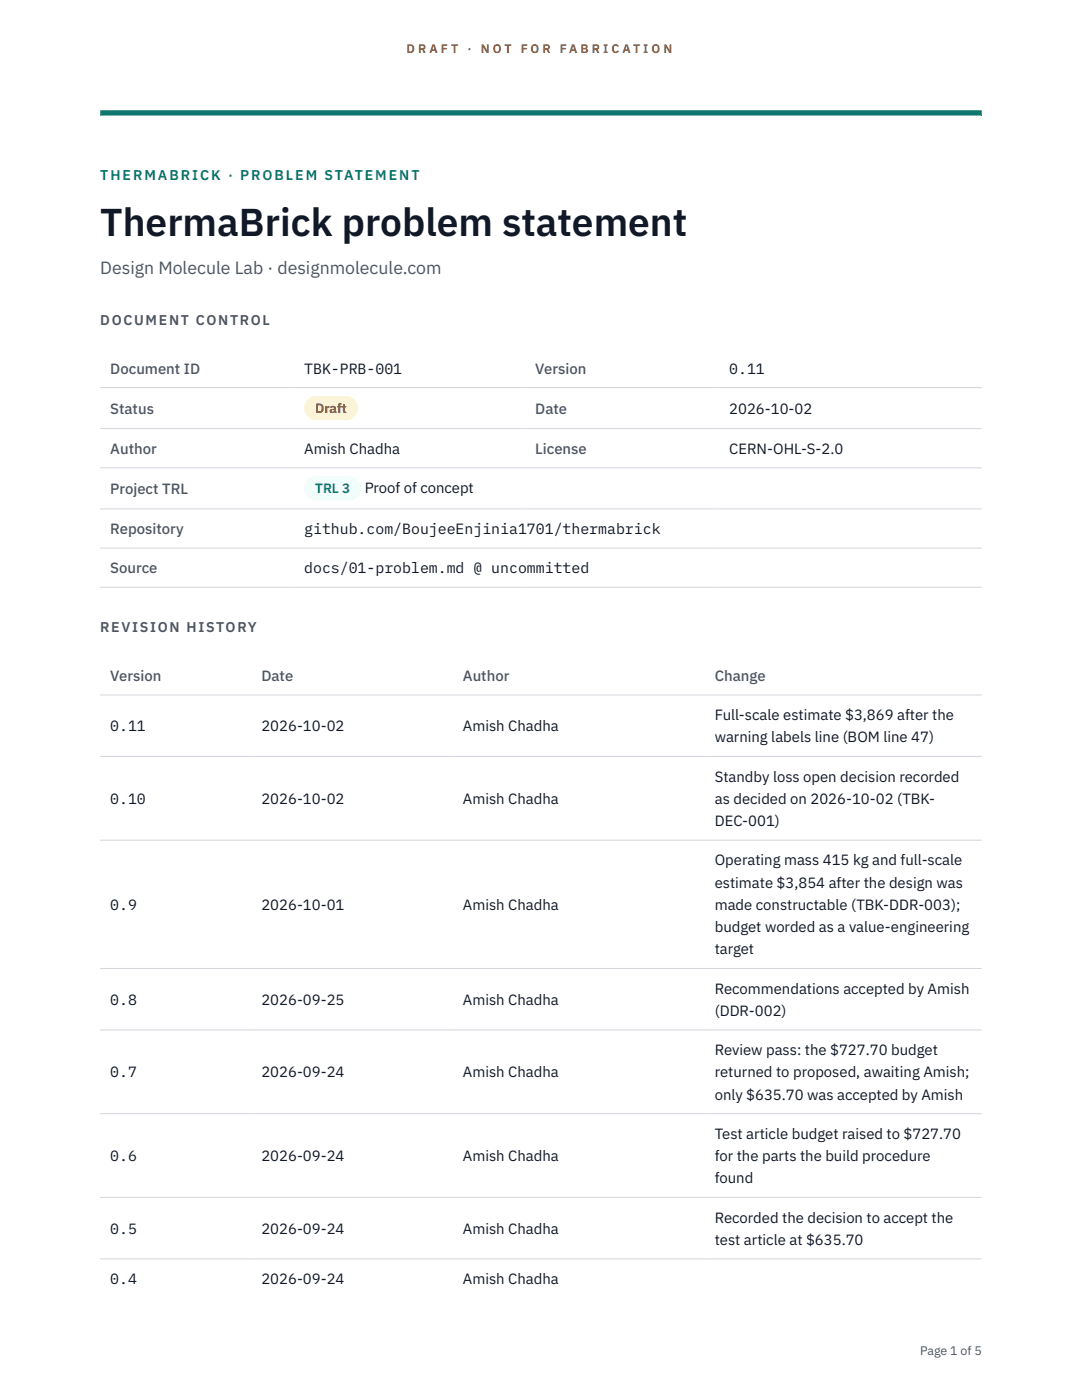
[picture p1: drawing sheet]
<svg xmlns="http://www.w3.org/2000/svg" width="216mm" height="279mm" viewBox="0 0 216 279" stroke-linecap="round" stroke-linejoin="round" font-family="sans-serif">
<defs><g id="words">
<text font-size="7.8" fill="#111827" x="20" y="47.1">ThermaBrick problem statement</text>
<text font-size="3.5" fill="#4b5563" x="20" y="54.6">Design Molecule Lab · designmolecule.com</text>
<g font-size="3" fill="#4b5563">
<text x="22" y="74.5">Document ID</text>
<text x="106.8" y="74.5">Version</text>
<text x="22" y="82.6">Status</text>
<text x="106.8" y="82.6">Date</text>
<text x="22" y="90.6">Author</text>
<text x="106.8" y="90.6">License</text>
<text x="22" y="98.6">Project TRL</text>
<text x="22" y="106.6">Repository</text>
<text x="22" y="114.4">Source</text>
<text x="22" y="135.9">Version</text>
<text x="52.2" y="135.9">Date</text>
<text x="92.4" y="135.9">Author</text>
<text x="142.6" y="135.9">Change</text>
</g>
<g font-size="3" fill="#111827">
<text x="60.7" y="74.5">TBK-PRB-001</text>
<text x="145.5" y="74.5">0.11</text>
<text x="145.5" y="82.6">2026-10-02</text>
<text x="60.7" y="90.6">Amish Chadha</text>
<text x="145.5" y="90.6">CERN-OHL-S-2.0</text>
<text x="72.8" y="98.5">Proof of concept</text>
<text x="60.7" y="106.6">github.com/BoujeeEnjinia1701/thermabrick</text>
<text x="60.7" y="114.4">docs/01-problem.md @ uncommitted</text>
<text x="142.6" y="143.7">Full-scale estimate $3,869 after the</text>
<text x="22" y="145.9">0.11</text>
<text x="52.2" y="145.9">2026-10-02</text>
<text x="92.4" y="145.9">Amish Chadha</text>
<text x="142.6" y="148.2">warning labels line (BOM line 47)</text>
<text x="142.6" y="156">Standby loss open decision recorded</text>
<text x="22" y="160.4">0.10</text>
<text x="52.2" y="160.4">2026-10-02</text>
<text x="92.4" y="160.4">Amish Chadha</text>
<text x="142.6" y="160.4">as decided on 2026-10-02 (TBK-</text>
<text x="142.6" y="164.9">DEC-001)</text>
<text x="142.6" y="172.7">Operating mass 415 kg and full-scale</text>
<text x="142.6" y="177.1">estimate $3,854 after the design was</text>
<text x="22" y="181.6">0.9</text>
<text x="52.2" y="181.6">2026-10-01</text>
<text x="92.4" y="181.6">Amish Chadha</text>
<text x="142.6" y="181.6">made constructable (TBK-DDR-003);</text>
<text x="142.6" y="186">budget worded as a value-engineering</text>
<text x="142.6" y="190.5">target</text>
<text x="22" y="200.5">0.8</text>
<text x="52.2" y="200.5">2026-09-25</text>
<text x="92.4" y="200.5">Amish Chadha</text>
<text x="142.6" y="198.3">Recommendations accepted by Amish</text>
<text x="142.6" y="202.7">(DDR-002)</text>
<text x="22" y="215">0.7</text>
<text x="52.2" y="215">2026-09-24</text>
<text x="92.4" y="215">Amish Chadha</text>
<text x="142.6" y="210.6">Review pass: the $727.70 budget</text>
<text x="142.6" y="215">returned to proposed, awaiting Amish;</text>
<text x="142.6" y="219.5">only $635.70 was accepted by Amish</text>
<text x="142.6" y="227.3">Test article budget raised to $727.70</text>
<text x="22" y="231.7">0.6</text>
<text x="52.2" y="231.7">2026-09-24</text>
<text x="92.4" y="231.7">Amish Chadha</text>
<text x="142.6" y="231.7">for the parts the build procedure</text>
<text x="142.6" y="236.2">found</text>
<text x="142.6" y="244">Recorded the decision to accept the</text>
<text x="22" y="246.2">0.5</text>
<text x="52.2" y="246.2">2026-09-24</text>
<text x="92.4" y="246.2">Amish Chadha</text>
<text x="142.6" y="248.4">test article at $635.70</text>
<text x="22" y="256.3">0.4</text>
<text x="52.2" y="256.3">2026-09-24</text>
<text x="92.4" y="256.3">Amish Chadha</text>
</g>
<text font-size="2.8" fill="#0f766e" x="20" y="36">THERMABRICK · PROBLEM STATEMENT</text>
<g font-size="2.8" fill="#4b5563">
<text x="20" y="64.8">DOCUMENT CONTROL</text>
<text x="20" y="126.2">REVISION HISTORY</text>
</g>
<text font-size="2.7" fill="#92400e" x="62.9" y="82.5">Draft</text>
<text font-size="2.7" fill="#0f766e" x="62.9" y="98.5">TRL 3</text>
<g font-size="2.5" fill="#b45309">
<text x="81.1" y="10.5">D R A F T</text>
<text x="93.3" y="10.5">·</text>
<text x="95.9" y="10.5">N O T</text>
<text x="103.9" y="10.5">F O R</text>
<text x="111.7" y="10.5">F A B R I C A T I O N</text>
</g>
<text font-size="2.5" fill="#4b5563" x="183.6" y="270.3">Page 1 of 5</text>
</g></defs>
<path d="M20 23.1h175.9zM20 22h175.9v1.1h-175.9z" fill-rule="evenodd" fill="#0f766e"/>
<g fill="none" stroke="#d1d5db" stroke-width=".2">
<path d="M20 77.3h175.9M20 85.5h175.9M20 93.4h175.9M20 101.6h175.9M20 109.4h175.9M20 117.2h175.9M20 138.7h175.9M20 151h175.9M20 167.7h175.9M20 193.3h175.9M20 205.5h175.9M20 222.3h175.9"/>
<path d="M20 239h175.9M20 251.2h175.9"/>
</g>
<path d="M60.7 79h10.7v4.9h-10.7z" fill="#fef3c7"/>
<path d="M60.7 95.1h11.4v4.8h-11.4z" fill="#f0fdfa"/>
<use href="#words"/>
</svg>
